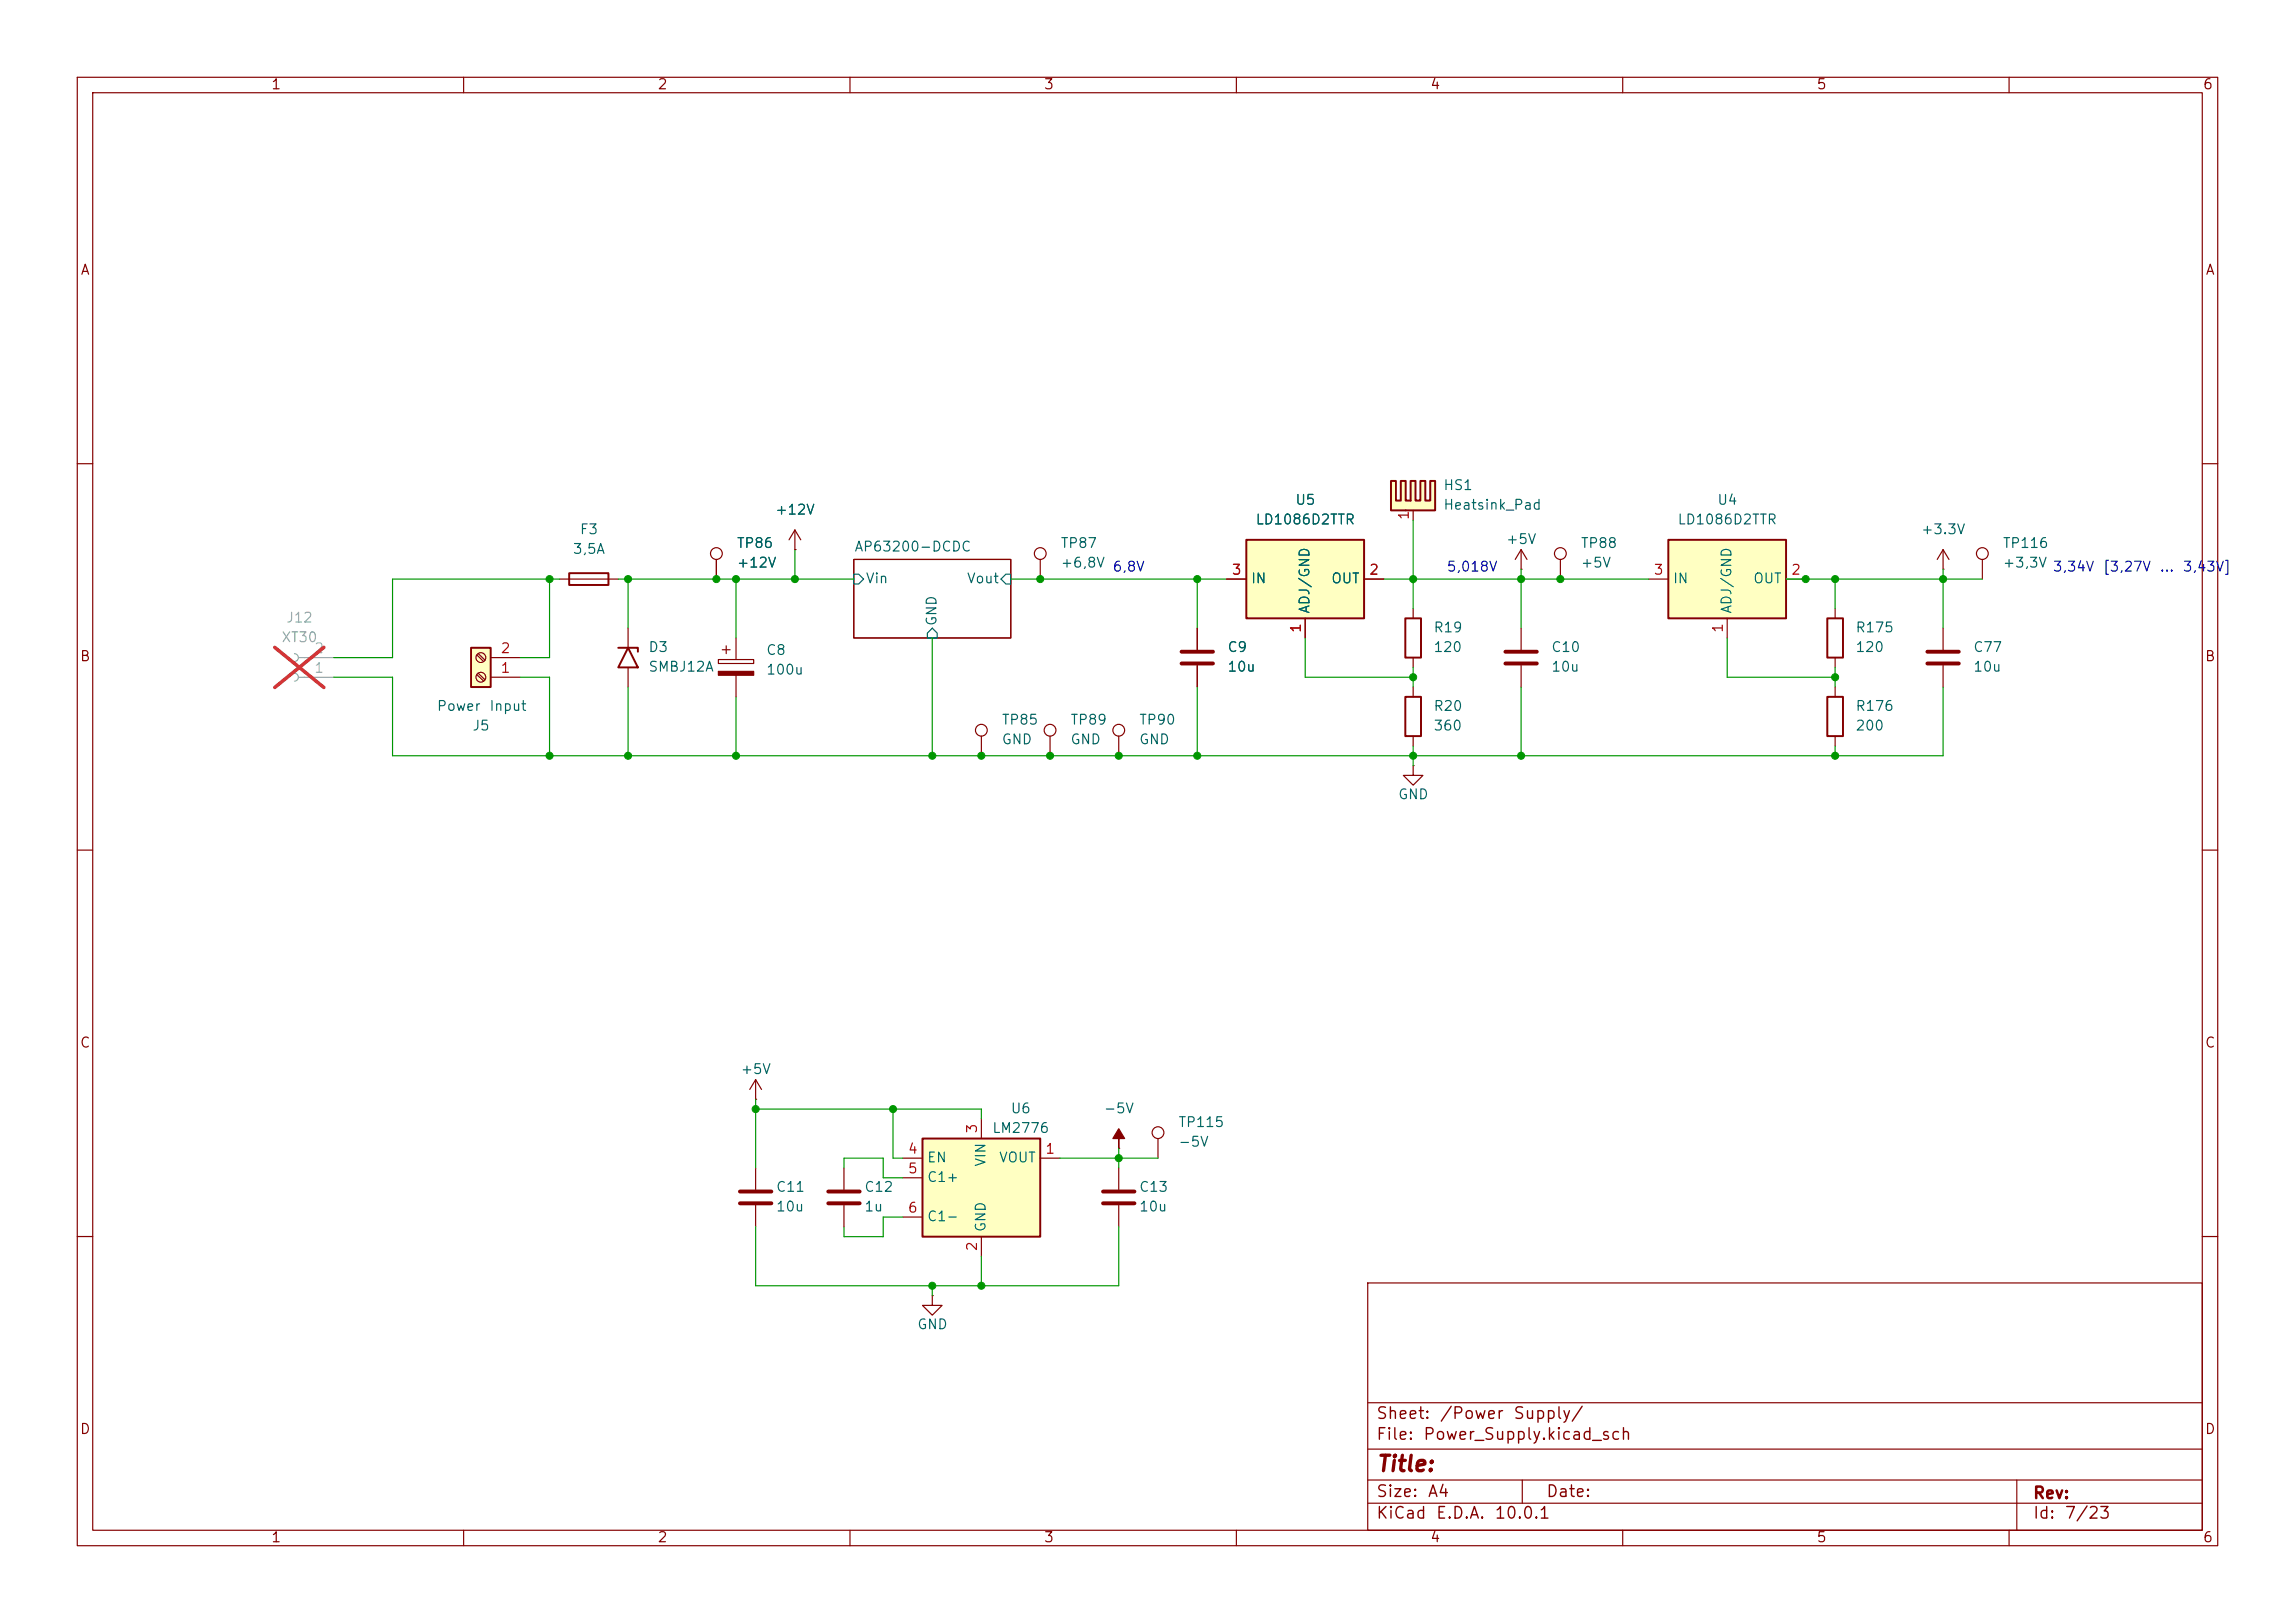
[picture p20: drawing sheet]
<svg xmlns="http://www.w3.org/2000/svg" width="297mm" height="210mm" viewBox="0 0 297 210" stroke-linecap="round" stroke-linejoin="round" font-family="sans-serif">
<defs><g id="words">
<text font-size="2" fill="#840000" x="178" y="190.9">Title:</text>
<g font-size="1.5" fill="#840000">
<text x="178" y="184">Sheet:</text>
<text x="186.2" y="184">/Power</text>
<text x="195.7" y="184">Supply/</text>
<text x="178" y="186.7">File:</text>
<text x="184.1" y="186.7">Power_Supply.kicad_sch</text>
<text x="178" y="196.9">KiCad</text>
<text x="178" y="194.1">Size:</text>
<text x="184.7" y="194.1">A4</text>
<text x="185.7" y="196.9">E.D.A.</text>
<text x="193.3" y="196.9">10.0.1</text>
<text x="200" y="194.1">Date:</text>
<text x="263" y="194.3">Rev:</text>
<text x="263" y="196.9">Id:</text>
<text x="267.1" y="196.9">7/23</text>
</g>
<g font-size="1.3" fill="#840000">
<text x="35" y="11.9">1</text>
<text x="85" y="11.9">2</text>
<text x="135" y="11.9">3</text>
<text x="185" y="11.9">4</text>
<text x="235" y="11.9">5</text>
<text x="285" y="11.9">6</text>
<text x="10.3" y="35.9">A</text>
<text x="285.3" y="35.9">A</text>
<text x="10.3" y="85.9">B</text>
<text x="285.3" y="85.9">B</text>
<text x="10.3" y="135.9">C</text>
<text x="285.3" y="135.9">C</text>
<text x="10.3" y="185.9">D</text>
<text x="285.3" y="185.9">D</text>
<text x="35" y="199.9">1</text>
<text x="85" y="199.9">2</text>
<text x="135" y="199.9">3</text>
<text x="185" y="199.9">4</text>
<text x="235" y="199.9">5</text>
<text x="285" y="199.9">6</text>
</g>
<g font-size="1.3" fill="#006464">
<text x="167.5" y="65.6">U5</text>
<text x="186.7" y="63.7">HS1</text>
<text x="222.1" y="65.6">U4</text>
<text x="74" y="72">3,5A</text>
<text x="74.9" y="69.4">F3</text>
<text x="95.3" y="71.2">TP86</text>
<text x="100.2" y="66.9">+12V</text>
<text x="110.5" y="71.7">AP63200-DCDC</text>
<text x="137.2" y="71.2">TP87</text>
<text x="162.4" y="68.2">LD1086D2TTR</text>
<text x="186.7" y="66.3">Heatsink_Pad</text>
<text x="194.8" y="70.7">+5V</text>
<text x="204.5" y="71.2">TP88</text>
<text x="217" y="68.2">LD1086D2TTR</text>
<text x="248.5" y="69.4">+3.3V</text>
<text x="259.1" y="71.2">TP116</text>
<text x="95.3" y="73.8">+12V</text>
<text x="112" y="75.8">Vin</text>
<text x="125" y="75.8">Vout</text>
<text x="137.2" y="73.8">+6,8V</text>
<text x="161.8" y="75.8">IN</text>
<text x="172.2" y="75.8">OUT</text>
<text x="204.5" y="73.8">+5V</text>
<text x="216.4" y="75.8">IN</text>
<text x="226.8" y="75.8">OUT</text>
<text x="259.1" y="73.8">+3,3V</text>
<text x="121.5" y="81.1" transform="rotate(-90 121.5 81.1)">GND</text>
<text x="169.8" y="79.5" transform="rotate(-90 169.8 79.5)">ADJ/GND</text>
<text x="185.4" y="82.1">R19</text>
<text x="224.4" y="79.5" transform="rotate(-90 224.4 79.5)">ADJ/GND</text>
<text x="240" y="82.1">R175</text>
<text x="83.8" y="84.7">D3</text>
<text x="83.8" y="87.2">SMBJ12A</text>
<text x="99.1" y="85.1">C8</text>
<text x="99.1" y="87.6">100u</text>
<text x="158.8" y="84.7">C9</text>
<text x="158.8" y="87.2">10u</text>
<text x="185.4" y="84.7">120</text>
<text x="200.7" y="84.7">C10</text>
<text x="200.7" y="87.2">10u</text>
<text x="240" y="84.7">120</text>
<text x="255.3" y="84.7">C77</text>
<text x="255.3" y="87.2">10u</text>
<text x="56.4" y="92.3">Power</text>
<text x="61" y="94.8">J5</text>
<text x="63.2" y="92.3">Input</text>
<text x="129.5" y="94.1">TP85</text>
<text x="138.4" y="94.1">TP89</text>
<text x="147.3" y="94.1">TP90</text>
<text x="185.4" y="94.8">360</text>
<text x="185.4" y="92.3">R20</text>
<text x="240" y="92.3">R176</text>
<text x="240" y="94.8">200</text>
<text x="129.5" y="96.6">GND</text>
<text x="138.4" y="96.6">GND</text>
<text x="147.3" y="96.6">GND</text>
<text x="180.8" y="103.7">GND</text>
<text x="95.8" y="139.3">+5V</text>
<text x="128.3" y="146.9">LM2776</text>
<text x="130.7" y="144.4">U6</text>
<text x="142.7" y="144.4">-5V</text>
<text x="152.4" y="146.2">TP115</text>
<text x="152.4" y="148.7">-5V</text>
<text x="100.3" y="154.5">C11</text>
<text x="111.8" y="154.5">C12</text>
<text x="119.9" y="150.7">EN</text>
<text x="119.9" y="153.3">C1+</text>
<text x="127.9" y="151.1" transform="rotate(-90 127.9 151.1)">VIN</text>
<text x="129.2" y="150.7">VOUT</text>
<text x="147.3" y="154.5">C13</text>
<text x="100.3" y="157.1">10u</text>
<text x="111.8" y="157.1">1u</text>
<text x="119.9" y="158.3">C1-</text>
<text x="127.9" y="159.5" transform="rotate(-90 127.9 159.5)">GND</text>
<text x="147.3" y="157.1">10u</text>
<text x="118.6" y="172.3">GND</text>
</g>
<g font-size="1.3" fill="#a90000">
<text x="182.6" y="67.4" transform="rotate(-90 182.6 67.4)">1</text>
<text x="159.3" y="74.7">3</text>
<text x="177.1" y="74.7">2</text>
<text x="213.9" y="74.7">3</text>
<text x="231.7" y="74.7">2</text>
<text x="168.7" y="82" transform="rotate(-90 168.7 82)">1</text>
<text x="223.3" y="82" transform="rotate(-90 223.3 82)">1</text>
<text x="64.7" y="87.4">1</text>
<text x="64.7" y="84.8">2</text>
<text x="117.4" y="149.6">4</text>
<text x="126.7" y="146.8" transform="rotate(-90 126.7 146.8)">3</text>
<text x="135.2" y="149.6">1</text>
<text x="117.4" y="152.1">5</text>
<text x="117.4" y="157.2">6</text>
<text x="126.7" y="162" transform="rotate(-90 126.7 162)">2</text>
</g>
<g font-size="1.3" fill="#0000c2">
<text x="143.9" y="74.3">6,8V</text>
<text x="187.1" y="74.3">5,018V</text>
<text x="265.6" y="74.3">3,34V</text>
<text x="272.1" y="74.3">[3,27V</text>
<text x="279.4" y="74.3">...</text>
<text x="282.4" y="74.3">3,43V]</text>
</g>
<g font-size="1.3" fill="#989898">
<text x="36.3" y="83.4">XT30</text>
<text x="36.9" y="80.9">J12</text>
</g>
<g font-size="1.3" fill="#aaa">
<text x="40.6" y="87.4">1</text>
<text x="40.6" y="84.8">2</text>
</g>
</g></defs>
<g fill="none" stroke="#840000" stroke-width=".15">
<path d="M10 10h277v190h-277zM12 12h273v186h-273zM60 10v2M110 10v2M160 10v2M210 10v2M260 10v2M10 60h2M92.7 72.4v2.5M102.9 71.1h.1M102.9 68.6l-.8 1.3M102.9 68.6l.7 1.3"/>
<path d="M102.9 68.6v2.5M110.5 72.4h20.3v10.2h-20.3zM237.5 78.7v1.3M256.5 72.4v2.5M285 60h2M127 95.3v2.5M237.5 85.1v1.3M10 110h2M285 110h2M97.8 139.7l-.8 1.3M97.8 139.7l.8 1.3M97.8 139.7v2.5"/>
<path d="M97.8 142.2h.1M10 160h2M177 166h108v32h-108zM285 160h2M60 198v2M110 198v2M160 198v2M177 194.5h108M177 191.5h108M177 187.5h108M177 181.5h108M197 191.5v3"/>
<path d="M210 198v2M260 198v2M261 191.5v6.5"/>
<circle cx="92.7" cy="71.6" r=".76"/>
<circle cx="256.5" cy="71.6" r=".76"/>
<circle cx="127" cy="94.5" r=".76"/>
</g>
<path d="M110.5 74.3h.6l.7 .6-.7 .7h-.6zM130.2 74.3h.6v1.3h-.6l-.7-.7zM120.6 81.3l.7 .6v.7h-1.3v-.7z" fill="none" stroke="#006464" stroke-width=".15"/>
<path d="M236.5 80h2v5.1h-2z" fill="none" stroke="#840000" stroke-width=".25"/>
<path d="M38.1 87.1a.51 .51 0 0 1 .5 .5 .51 .51 0 0 1-.5 .5M38.1 84.6a.51 .51 0 0 1 .5 .5 .51 .51 0 0 1-.5 .5M38.6 87.6h4.6M38.6 85.1h4.6" fill="none" stroke="#a1a1a1" stroke-width=".15"/>
<path d="M35.6 83.8l6.3 5.2M41.9 83.8l-6.3 5.2" fill="none" stroke="#e12e31" stroke-width=".46"/>
<path d="M215.9 69.9h15.2v10.1h-15.2z" fill="#ffffc2"/>
<path d="M215.9 69.9h15.2v10.1h-15.2zM80 83.8h2.5v.5M81.3 83.8l1.2 2.6h-2.5z" fill="none" stroke="#840000" stroke-width=".25"/>
<g fill="none" stroke="#840000" stroke-width=".15">
<path d="M201.9 72.4v2.5M213.4 74.9h2.5M231.1 74.9h2.6M81.3 81.3v2.5M81.3 86.4v2.5M196.8 81.3v2.8M196.8 86.1v2.8M223.5 80v2.6"/>
<circle cx="201.9" cy="71.6" r=".76"/>
</g>
<path d="M194.8 84.3h4.1M194.8 85.9h4.1" fill="none" stroke="#840000" stroke-width=".51"/>
<path d="M61 83.8h2.5v5.1h-2.5z" fill="#ffffc2"/>
<path d="M73.7 74.2h5v1.5h-5zM61 83.8h2.5v5.1h-2.5zM236.5 90.2h2v5.1h-2z" fill="none" stroke="#840000" stroke-width=".25"/>
<g fill="none" stroke="#840000" stroke-width=".15">
<path d="M72.4 74.9h7.6M251.5 73.7h.1M251.5 71.1l-.8 1.3M251.5 71.1l.7 1.3M251.5 71.1v2.6M61.7 87.3l.9 .8M61.7 84.8l.9 .8M61.9 87.1l.9 .9M61.9 84.6l.9 .8M63.5 87.6h3.8M63.5 85.1h3.8M93 85.3h4.5v.6h-4.5z"/>
<path d="M93.5 84.1h1M94 83.6v1M95.2 82.6v2.7M95.2 87.4v2.8M237.5 88.9v1.3M237.5 95.3v1.2M251.5 81.3v2.8M251.5 86.1v2.8M120.6 167.6v1.3h1.3l-1.3 1.3-1.2-1.3h1.2M120.6 167.6h.1"/>
<circle cx="62.2" cy="85.1" r=".63"/>
<circle cx="62.2" cy="87.6" r=".63"/>
</g>
<path d="M249.4 84.3h4.1M249.4 85.9h4.1" fill="none" stroke="#840000" stroke-width=".51"/>
<path d="M93 86.9h4.5v.5h-4.5z" fill="#840000" stroke="#840000" stroke-width=".15"/>
<path d="M161.3 69.9h15.2v10.1h-15.2z" fill="#ffffc2"/>
<path d="M161.3 69.9h15.2v10.1h-15.2zM181.9 80h2v5.1h-2zM181.9 90.2h2v5.1h-2z" fill="none" stroke="#840000" stroke-width=".25"/>
<g fill="none" stroke="#840000" stroke-width=".15">
<path d="M134.6 72.4v2.5M158.7 74.9h2.6M176.5 74.9h2.6M182.9 78.7v1.3M135.9 95.3v2.5M144.8 95.3v2.5M154.9 81.3v2.8M154.9 86.1v2.8M168.9 80v2.6M182.9 99.1v1.2h1.2l-1.2 1.3-1.3-1.3h1.3M182.9 99.1h.1M182.9 85.1v1.3"/>
<path d="M182.9 88.9v1.3M182.9 95.3v1.2M97.8 151.1v2.8M97.8 156v2.8"/>
<circle cx="134.6" cy="71.6" r=".76"/>
<circle cx="135.9" cy="94.5" r=".76"/>
<circle cx="144.8" cy="94.5" r=".76"/>
</g>
<path d="M152.9 84.3h4.1M152.9 85.9h4.1M95.8 154.2h4M95.8 155.7h4" fill="none" stroke="#840000" stroke-width=".51"/>
<g fill="#ffffc2">
<path d="M180 62.2h.6v2.6h.7v-2.6h.6v2.6h.6l-.6 1.2h-1.9z"/>
<path d="M182.5 62.2h.7v2.6h.6v-2.6h.7v2.6h.6v-2.6h.6v3.8h-3.8l.6-1.2z"/>
</g>
<path d="M180 62.2h.6v2.6h.7v-2.6h.6v2.6h.6v-2.6h.7v2.6h.6v-2.6h.7v2.6h.6v-2.6h.6v3.8h-5.7z" fill="none" stroke="#840000" stroke-width=".25"/>
<g fill="none" stroke="#840000" stroke-width=".15">
<path d="M182.9 66v1.3M196.8 73.7h.1M196.8 71.1l-.7 1.3M196.8 71.1l.8 1.3M196.8 71.1v2.6M109.2 151.1v2.8M109.2 156v2.8M144.8 148.6h.1M144.8 151.1v2.8M144.8 156v2.8M149.9 147.3v2.6"/>
<circle cx="149.9" cy="146.6" r=".76"/>
</g>
<path d="M107.2 154.2h4.1M107.2 155.7h4.1M142.7 154.2h4.1M142.7 155.7h4.1" fill="none" stroke="#840000" stroke-width=".51"/>
<path d="M144.8 146.1l.7 1.2h-.7v1.3v-1.3h-.8z" fill="#840000" stroke="#840000" stroke-width=".15"/>
<path d="M119.4 147.3h15.2v12.7h-15.2z" fill="#ffffc2"/>
<path d="M119.4 147.3h15.2v12.7h-15.2z" fill="none" stroke="#840000" stroke-width=".25"/>
<g fill="none" stroke="#840000" stroke-width=".15">
<path d="M92.7 72.4v2.5M102.9 71.1h.1M158.7 74.9h2.6M176.5 74.9h2.6M154.9 81.3v2.8M154.9 86.1v2.8M168.9 80v2.6M116.8 149.9h2.6M116.8 152.4h2.6M116.8 157.5h2.6M127 144.8v2.5M134.6 149.9h2.6"/>
<path d="M127 160v2.6"/>
</g>
<g fill="none" stroke="#009600" stroke-width=".15">
<path d="M71.1 74.9v10.2h-3.8M72.4 74.9h-21.6v10.2h-7.6M80 74.9h30.5M81.3 74.9v6.4M95.2 74.9v7.7M102.9 71.1v3.8M130.8 74.9h27.9M154.9 74.9v6.4M179.1 74.9h34.3M182.9 67.3v11.4M196.8 73.7v7.6M231.1 74.9h25.4"/>
<path d="M237.5 74.9v3.8M251.5 73.7v7.6M43.2 87.6h7.6v10.2h200.7v-8.9M67.3 87.6h3.8v10.2M81.3 88.9v8.9M95.2 90.2v7.6M120.6 82.6v15.2M154.9 88.9v8.9M168.9 82.6v5h14M182.9 86.4v2.5M182.9 96.5v2.6M196.8 88.9v8.9"/>
<path d="M223.5 82.6v5h14M237.5 86.4v2.5M237.5 96.5v1.3M97.8 143.5h29.2v1.3M97.8 142.2v8.9M97.8 158.8v7.6h47v-7.6M109.2 151.1v-1.2h5.1v2.5h2.5M115.6 143.5v6.4h1.2M116.8 157.5h-2.5v2.5h-5.1v-1.2M137.2 149.9h12.7M144.8 148.6v2.5M120.6 166.4v1.2"/>
<path d="M127 162.6v3.8"/>
</g>
<g fill="#009600" stroke="#009600" stroke-width=".13">
<circle cx="251.5" cy="74.9" r=".46"/>
<circle cx="196.8" cy="74.9" r=".46"/>
<circle cx="201.9" cy="74.9" r=".46"/>
<circle cx="237.5" cy="97.8" r=".46"/>
<circle cx="237.5" cy="87.6" r=".46"/>
<circle cx="233.7" cy="74.9" r=".46"/>
<circle cx="237.5" cy="74.9" r=".46"/>
<circle cx="127" cy="97.8" r=".46"/>
<circle cx="120.6" cy="97.8" r=".46"/>
<circle cx="115.6" cy="143.5" r=".46"/>
<circle cx="97.8" cy="143.5" r=".46"/>
<circle cx="95.2" cy="74.9" r=".46"/>
<circle cx="102.9" cy="74.9" r=".46"/>
<circle cx="81.3" cy="97.8" r=".46"/>
<circle cx="95.2" cy="97.8" r=".46"/>
<circle cx="71.1" cy="97.8" r=".46"/>
<circle cx="71.1" cy="74.9" r=".46"/>
<circle cx="81.3" cy="74.9" r=".46"/>
<circle cx="92.7" cy="74.9" r=".46"/>
<circle cx="182.9" cy="74.9" r=".46"/>
<circle cx="154.9" cy="97.8" r=".46"/>
<circle cx="135.9" cy="97.8" r=".46"/>
<circle cx="144.8" cy="97.8" r=".46"/>
<circle cx="182.9" cy="97.8" r=".46"/>
<circle cx="182.9" cy="87.6" r=".46"/>
<circle cx="196.8" cy="97.8" r=".46"/>
<circle cx="134.6" cy="74.9" r=".46"/>
<circle cx="154.9" cy="74.9" r=".46"/>
<circle cx="144.8" cy="149.9" r=".46"/>
<circle cx="127" cy="166.4" r=".46"/>
<circle cx="120.6" cy="166.4" r=".46"/>
</g>
<use href="#words"/>
</svg>
